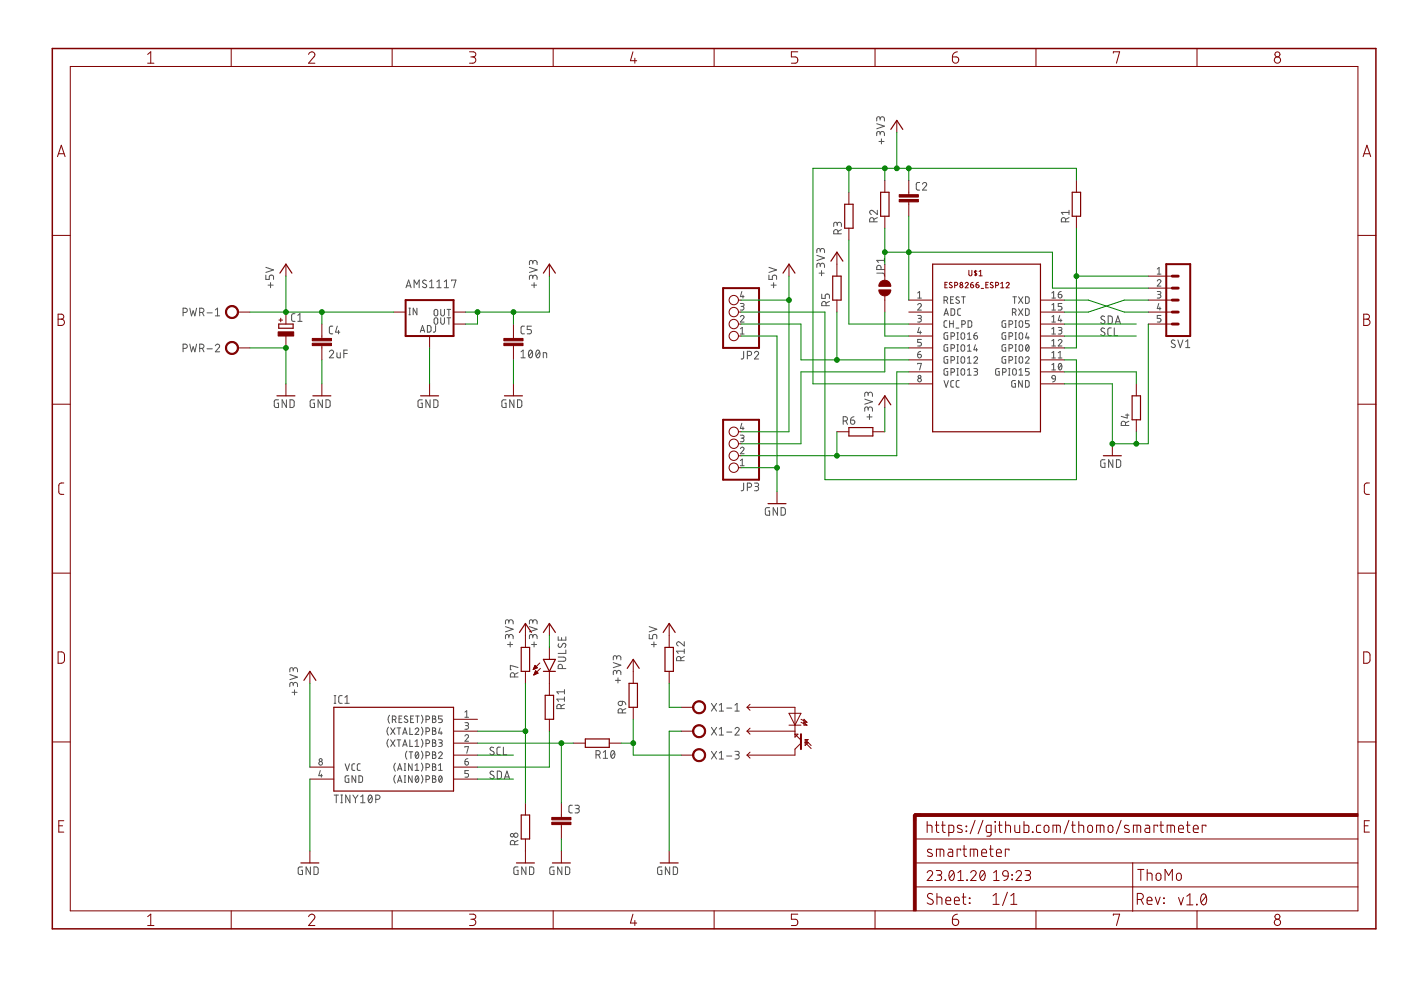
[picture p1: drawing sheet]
<svg xmlns="http://www.w3.org/2000/svg" width="297mm" height="210mm" viewBox="0 0 297 210" stroke-linecap="round" stroke-linejoin="round" font-family="sans-serif">
<g fill="none" stroke="#505050" stroke-width=".21">
<path d="M185.9 26.2l1.6 .6-1.6 .5M186.4 30h1M186.6 28.3a.46 .46 0 0 1 .5-.4 .46 .46 0 0 1 .4 .4v.5M186.6 28.6v-.4a.36 .36 0 0 0-.4-.3 .36 .36 0 0 0-.3 .3v.6M186.6 25.2a.46 .46 0 0 1 .5-.5 .46 .46 0 0 1 .4 .5v.5M186.6 25.5v-.4a.36 .36 0 0 0-.4-.4 .36 .36 0 0 0-.3 .4v.6M186.9 29.4v1.1M195 38.7h-.5l-.2 .4v1l.2 .2h.5M195.6 39.1a.44 .44 0 0 1 .6-.4 .44 .44 0 0 1 .1 .7l-.7 .9h.9M56.4 58.3v.9h.7v-.5a.46 .46 0 0 1 .4-.4 .46 .46 0 0 1 .5 .4v.5M56.4 56.7l1.6 .5-1.6 .6M57.4 59.9v1.1"/>
<path d="M90.4 59.5l-.4-.1-.4 .3 .1 .3 .6 .3a.38 .38 0 0 1 .1 .5 .38 .38 0 0 1-.5 .2l-.3-.2M91.1 59.7l.4-.3v1.6M92.6 59.7l.5-.3v1.6M94.2 59.7l.5-.3v1.6M95.8 59.6v-.2h.9l-.5 1.6M112.2 56.7l1.7 .5-1.7 .6M113 58.8a.46 .46 0 0 1 .4-.5 .46 .46 0 0 1 .5 .5v.4M113 59.1v-.4a.36 .36 0 0 0-.4-.4 .36 .36 0 0 0-.4 .4v.5M113 55.7a.46 .46 0 0 1 .4-.5 .46 .46 0 0 1 .5 .5v.4M113 55.9v-.3a.36 .36 0 0 0-.4-.4 .36 .36 0 0 0-.4 .4v.5M113.2 59.9v1.1M163 58.3v.9h.7v-.5a.47 .47 0 0 1 .5-.4 .47 .47 0 0 1 .5 .4v.5"/>
<path d="M163 56.7l1.7 .5-1.7 .6M164 59.9v1.1M173.2 54.1l1.6 .6-1.6 .5M173.7 57.9h1M173.9 56.3a.46 .46 0 0 1 .5-.5 .46 .46 0 0 1 .4 .5v.4M173.9 56.5v-.3a.36 .36 0 0 0-.4-.4 .36 .36 0 0 0-.3 .4v.5M173.9 53.1a.46 .46 0 0 1 .5-.4 .46 .46 0 0 1 .4 .4v.5M173.9 53.4v-.4a.36 .36 0 0 0-.4-.3 .36 .36 0 0 0-.3 .3v.6M174.2 57.4v1.1M177.5 47.6a.44 .44 0 0 1 .4-.5 .44 .44 0 0 1 .5 .5v.4M177.5 47.8v-.3a.37 .37 0 0 0-.4-.4 .37 .37 0 0 0-.3 .4v.5M177.7 49.6v-.5a.46 .46 0 0 0-.5-.4 .46 .46 0 0 0-.4 .4v.5h1.6"/>
<path d="M178.4 48.7l-.7 .3M185.3 47v-.4a.46 .46 0 0 0-.5-.5 .46 .46 0 0 0-.4 .5v.4h1.6M185.9 57.9l1.4 .1 .2 .1v.4M186 44.6v.9l-.9-.8a.45 .45 0 0 0-.7 .1 .45 .45 0 0 0 .3 .7M186 46.1l-.7 .4M186.8 57.1v-.4a.46 .46 0 0 0-.5-.5 .46 .46 0 0 0-.4 .5v.4h1.6M187.5 54.8v.8M187.5 55.2h-1.6l.3 .4M225.9 47v-.4a.46 .46 0 0 0-.4-.5 .46 .46 0 0 0-.5 .5v.4h1.7M226.7 46.1l-.8 .4M226.7 45h-1.7l.4 .5M226.7 44.6v.9"/>
<path d="M245.4 59.6a.38 .38 0 0 1 .5-.3 .38 .38 0 0 1 .1 .6l-.6 .8h.7M245.4 57l.3-.3v1.4M245.4 58.1h.7M38.8 66.3h.5a.46 .46 0 0 0 .4-.5 .46 .46 0 0 0-.4-.5h-.5v1.7M38.8 73.9h.5a.46 .46 0 0 0 .4-.5 .46 .46 0 0 0-.4-.4h-.5v1.6M40.2 65.3l.4 1.7 .4-1.1 .3 1.1 .4-1.7M40.2 73l.4 1.6 .4-1.1 .3 1.1 .4-1.6M42.3 66.3h.5a.46 .46 0 0 0 .4-.5 .46 .46 0 0 0-.4-.5h-.5v1.7M42.3 73.9h.5a.46 .46 0 0 0 .4-.5 .46 .46 0 0 0-.4-.4h-.5v1.6M42.9 66.3l.3 .7M42.9 73.9l.3 .7M43.9 66.3h1.1"/>
<path d="M43.9 74h1.1M45.7 73.3a.45 .45 0 0 1 .6-.3 .45 .45 0 0 1 .1 .7l-.7 .9h.9M45.7 65.7l.4-.4v1.7M45.7 67h.9M56.8 60.5h1.1M62.5 66.5h-.4l-.3 .4 .1 1 .2 .2h.4M63.1 68.1h1M63.1 66.9l.5-.4v1.6M69.8 74.6a.44 .44 0 0 1 .7-.3 .44 .44 0 0 1 .1 .7l-.8 .9h.9M70.5 69.2h-.4l-.3 .3v1l.3 .3h.4M71.4 74.8l.1 .9 .2 .2h.5v-1.1M71.5 69.2l-.4 1.2h1"/>
<path d="M71.8 70.1v.7M72.9 75h.7M73.6 74.2h-.7v1.7M86.1 61l.5-1.6 .6 1.6M86.2 60.6h.8M86.7 65.3h.3M86.7 66.7h.3M86.9 65.3v1.4M87.8 61v-1.6l.5 .9 .6-.9v1.6M88.4 65.3v1.4l-.8-1.4v1.4M89.1 70.4l.5-1.4 .4 1.4M89.2 70.1h.7"/>
<path d="M90.6 69h.5l.3 .3v.7l-.3 .4h-.5zM91.1 61h.9M92.2 67.5h.5l.1 .9a.39 .39 0 0 1-.4 .4 .39 .39 0 0 1-.4-.4zM92.2 65.7h.5l.1 .9a.39 .39 0 0 1-.4 .4 .39 .39 0 0 1-.4-.4zM92.4 69l-.1 1.2-.4 .2M92.6 61h.9M93.5 67.4v1a.39 .39 0 0 0 .3 .4 .39 .39 0 0 0 .4-.4v-1M93.5 65.6v1a.39 .39 0 0 0 .3 .4 .39 .39 0 0 0 .4-.4v-1M94.2 61h.9M94.8 67.4h.7M94.8 65.6h.7M95.2 65.6v1.4"/>
<path d="M95.2 67.4v1.4M110.5 75.9h.9M110.5 74.6l.4-.4v1.7M111.2 69.2h-.5l-.2 .3v1l.2 .3h.5M112.2 74.3l.3-.1a.97 .97 0 0 1 0 1.7 1.02 1.02 0 0 1-.3-1.6zM112.7 69.2h-.9v.7h.5a.46 .46 0 0 1 .4 .4 .46 .46 0 0 1-.4 .5h-.5M112.7 60.5h1.1M112.8 74.6l-.7 .9M113.8 74.3l.2-.1a.97 .97 0 0 1 0 1.7 1.02 1.02 0 0 1-.2-1.6zM114.4 74.6l-.7 .9M115.2 75.9v-1.1l.7 .1v1M157 67.2a.38 .38 0 0 1 .5-.3 .38 .38 0 0 1 .1 .6l-.6 .8h.8"/>
<path d="M157 64.3l.6 .1 .2 .2-.2 .3-.5 .1M157 70.8h.8M157 69.7l.4-.3v1.4M157.3 61.8l-.3 1.1h.8M157.4 65a.39 .39 0 0 1 .4 .4 .39 .39 0 0 1-.4 .3h-.4M157.5 62.6v.6M157.7 74.5l-.1 1.4-.1 .2h-.4M158.5 75.4h.4a.46 .46 0 0 0 .5-.5 .46 .46 0 0 0-.5-.4h-.4v1.6M160 74.8a.44 .44 0 0 1 .6-.3 .44 .44 0 0 1 .1 .7l-.7 .9h.8M163.5 60.5h1.1M174.2 62.4v.9h.8v-.6a.45 .45 0 0 1 .4-.4 .45 .45 0 0 1 .5 .4v.6M175.1 64.8v-.4a.46 .46 0 0 0-.4-.5 .46 .46 0 0 0-.5 .5v.4h1.7"/>
<path d="M175.9 63.9l-.8 .4M194.6 64.6a.39 .39 0 0 1 .5-.2 .39 .39 0 0 1 .1 .6l-.6 .7h.7M194.6 66.9h.6l.1 .2-.1 .4h-.5M194.6 75.1h.4a.39 .39 0 0 1 .3 .5 .39 .39 0 0 1-.4 .3 .39 .39 0 0 1-.3-.4zM194.6 63.2h.7M194.6 62.1l.4-.3v1.4M194.6 77.2v-.2h.7l-.3 1.4M194.9 69.4l-.3 1.1h.7M195 67.5a.39 .39 0 0 1 .3 .4 .39 .39 0 0 1-.3 .4h-.4M195.1 70.2v.6M195.2 74.5l-.4 .1-.2 .5M195.3 72h-.7v.6h.4a.4 .4 0 0 1 .4 .4 .4 .4 0 0 1-.4 .4h-.4"/>
<path d="M200.2 63.7h.3a.38 .38 0 0 0 .4-.4 .38 .38 0 0 0-.4-.4h-.3v1.4M200.2 66.9l.4-1.4 .5 1.4M200.3 66.5h.7M200.6 63.7l.3 .6M200.8 68h-.5l-.1 .3v.9l.6 .2M200.9 70.5l-.6 .1-.1 .1v.9l.1 .3h.6v-.7h-.2M200.9 73.1h-.6l-.1 .2v.9l.1 .2 .6 .1v-.8h-.2M200.9 75.6h-.4l-.3 .2v.9l.1 .3h.6v-.8h-.2M200.9 78.1h-.4l-.3 .2v.9l.1 .3h.6v-.7h-.2M201.3 68.6h.8M201.3 68v1.4M201.5 63.5h.5"/>
<path d="M201.6 65.5h.6l.2 .2v.9l-.2 .2-.6 .1zM201.6 71.3h.4a.38 .38 0 0 0 .4-.4 .38 .38 0 0 0-.4-.4h-.4v1.4M201.6 73.9h.4a.38 .38 0 0 0 .4-.4 .38 .38 0 0 0-.4-.4h-.4v1.4M201.6 76.4h.4a.39 .39 0 0 0 .4-.4 .39 .39 0 0 0-.4-.4h-.4v1.4M201.6 78.9h.4a.39 .39 0 0 0 .4-.4 .39 .39 0 0 0-.4-.4h-.4v1.4M202.1 68v1.4M202.2 62.9h-.7v1.4h.7M202.7 69.6h.6M202.9 79.5h.3M202.9 78.1h.3M202.9 77h.3M202.9 75.6h.3"/>
<path d="M202.9 74.5h.3M202.9 73.1h.3M202.9 71.9h.3M202.9 70.5h.3M203.1 70.5v1.4M203.1 73.1v1.4M203.1 75.6v1.4M203.1 78.1v1.4M203.3 63l-.4-.1-.2 .3 .1 .2 .5 .3a.35 .35 0 0 1 0 .6 .35 .35 0 0 1-.5-.1l-.2-.1M203.7 65.5h-.5l-.1 .3v.9l.6 .2M203.9 70.7h.5l.1 .8a.39 .39 0 0 1-.4 .4 .39 .39 0 0 1-.3-.4zM203.9 73.2h.5l.1 .9a.39 .39 0 0 1-.4 .4 .39 .39 0 0 1-.3-.4z"/>
<path d="M203.9 75.7l.2-.1 .3 .1 .1 .9a.39 .39 0 0 1-.4 .4 .39 .39 0 0 1-.3-.4zM203.9 78.3l.2-.2 .3 .2 .1 .9a.39 .39 0 0 1-.4 .3 .39 .39 0 0 1-.3-.3zM203.9 62.9h.8M203.9 68.8h.4a.38 .38 0 0 0 .4-.4 .38 .38 0 0 0-.4-.4h-.4v1.4M204.3 62.9v1.4M205.1 79.5h.8M205.1 77h.8M205.1 74.5h.8M205.1 71.9h.8M205.1 70.8l.4-.3v1.4M205.1 73.4l.4-.3v1.4M205.1 75.9l.4-.3v1.4"/>
<path d="M205.1 78.5l.4-.4v1.4M205.3 68h.5l.2 .2v1l-.2 .2h-.5zM206.5 71.2h.4a.39 .39 0 0 1 .4 .4 .39 .39 0 0 1-.5 .3 .39 .39 0 0 1-.3-.4zM206.5 75.9a.39 .39 0 0 1 .5-.3 .39 .39 0 0 1 .2 .6l-.7 .8h.8M206.5 78.1l.6 .1 .2 .2-.2 .3-.4 .1M206.8 73.1l-.3 1.1h.8M206.9 78.8a.38 .38 0 0 1 .4 .4 .38 .38 0 0 1-.4 .3h-.4M207 73.9v.6M207.1 70.5l-.3 .2-.3 .5M211.9 78.1h-.5l-.3 .2v.9l.2 .3h.6v-.7h-.3M212.6 78.9h.4a.39 .39 0 0 0 .3-.4 .39 .39 0 0 0-.3-.4h-.4v1.4M213.2 75.6h-.4l-.3 .2-.1 .9 .2 .3h.6v-.8h-.2"/>
<path d="M213.2 73.1h-.6l-.1 .2-.1 .9 .2 .2 .6 .1v-.8h-.2M213.2 70.5l-.6 .1-.1 .1-.1 .9 .2 .3h.6v-.7h-.2M213.2 68h-.6l-.1 .2-.1 .9 .2 .3h.6v-.8h-.2M213.8 79.5h.3M213.8 78.1h.3M213.9 76.4h.4a.39 .39 0 0 0 .4-.4 .39 .39 0 0 0-.4-.4h-.4v1.4M213.9 73.9h.4a.38 .38 0 0 0 .4-.4 .38 .38 0 0 0-.4-.4h-.4v1.4M213.9 71.3h.4a.38 .38 0 0 0 .4-.4 .38 .38 0 0 0-.4-.4h-.4v1.4M213.9 68.8h.4a.38 .38 0 0 0 .4-.4 .38 .38 0 0 0-.4-.4h-.4v1.4M214 78.1v1.4M214.7 66.2h.4a.38 .38 0 0 0 .3-.4 .38 .38 0 0 0-.3-.3h-.4v1.4M214.7 62.9h.8"/>
<path d="M214.8 78.3l.3-.2 .2 .2 .2 .9a.39 .39 0 0 1-.4 .3 .39 .39 0 0 1-.4-.3zM215.1 66.2l.3 .7M215.1 62.9v1.4M215.2 77h.3M215.2 75.6h.3M215.2 74.5h.3M215.2 73.1h.3M215.2 71.9h.3M215.2 70.5h.3M215.2 69.4h.3M215.2 68h.3M215.3 68v1.4"/>
<path d="M215.3 70.5v1.4M215.3 73.1v1.4M215.3 75.6v1.4M215.9 65.5l1 1.4M215.9 62.9l1 1.4M216.1 79.5h.7M216.1 78.5l.4-.4v1.4M216.2 75.7l.3-.1 .2 .1 .1 .9a.38 .38 0 0 1-.3 .4 .38 .38 0 0 1-.4-.4zM216.2 73.2h.5l.1 .9a.38 .38 0 0 1-.3 .4 .38 .38 0 0 1-.4-.4zM216.2 70.7h.5l.1 .8a.38 .38 0 0 1-.3 .4 .38 .38 0 0 1-.4-.4zM216.2 68.1h.5l.1 .9a.38 .38 0 0 1-.3 .4 .38 .38 0 0 1-.4-.4zM216.9 65.5l-1 1.4"/>
<path d="M216.9 62.9l-1 1.4M217.4 75.9a.38 .38 0 0 1 .6-.3 .38 .38 0 0 1 .1 .6l-.7 .8h.8M217.4 65.5h.6l.2 .2v.9l-.2 .2-.6 .1zM217.4 62.9h.6l.2 .3v.9l-.2 .2h-.6zM217.6 73.2l.1-.1a.72 .72 0 0 1 .5 .6 .72 .72 0 0 1-.4 .8 .85 .85 0 0 1-.2-1.3zM217.7 70.5l-.3 1.1h.8M218 71.3v.6M218.1 73.4l-.6 .8M218.2 78.1h-.8v.7h.5a.39 .39 0 0 1 .3 .4 .39 .39 0 0 1-.3 .3h-.5M218.2 68h-.8v.6h.5a.4 .4 0 0 1 .3 .4 .4 .4 0 0 1-.3 .4h-.5M223 77.3l.4-.3v1.4M223 62.1l.4-.3v1.4"/>
<path d="M223 64.6l.4-.3v1.4M223 67.2l.4-.3v1.4M223 69.7l.4-.3v1.4M223 72.3l.4-.3v1.4M223 74.8l.4-.3v1.4M223 78.4h.8M223 75.9h.8M223 73.4h.8M223 70.8h.8M223 68.3h.8M223 65.7h.8M223 63.2h.8"/>
<path d="M223.1 79.7h.6l.1 .6h-.7zM224.4 72.3a.38 .38 0 0 1 .5-.3 .38 .38 0 0 1 .1 .6l-.6 .8h.7M224.4 69.4h.6l.1 .3-.1 .3h-.5M224.4 62.4h.4a.4 .4 0 0 1 .4 .5 .4 .4 0 0 1-.5 .3 .4 .4 0 0 1-.3-.4zM224.4 75.9h.7M224.4 74.8l.4-.3v1.4M224.6 77.1a.73 .73 0 0 1 .6 .6 .73 .73 0 0 1-.4 .7 .88 .88 0 0 1-.2-1.3zM224.7 66.9l-.3 1.1h.7M224.8 70a.39 .39 0 0 1 .3 .4 .39 .39 0 0 1-.3 .4h-.4M224.9 67.6v.7M225 61.8l-.4 .1-.2 .5M225.1 77.3l-.6 .8"/>
<path d="M225.1 64.3h-.7v.7h.4a.4 .4 0 0 1 .4 .4 .4 .4 0 0 1-.4 .3h-.4M234.2 67.1l-.2-.1a.38 .38 0 0 0-.5 .2 .38 .38 0 0 0 .1 .5l.5 .2a.44 .44 0 0 1-.1 .7 .44 .44 0 0 1-.6-.2M234.2 69.7l-.2-.1a.38 .38 0 0 0-.5 .1 .38 .38 0 0 0 .1 .5l.5 .3a.44 .44 0 0 1-.1 .7 .44 .44 0 0 1-.6-.3M234.9 67h.7l.2 .3v1l-.2 .3h-.7zM235.6 69.5l-.5 .1-.2 .3v1l.2 .2 .5 .1M236.2 69.5v1.7h.8M236.5 68.6l.5-1.6 .6 1.6M236.6 68.2h.8M245.4 61.8h.6l.1 .2-.1 .4h-.5M245.7 64.3l-.3 1.1h.7M245.7 62.4a.39 .39 0 0 1 .4 .4 .39 .39 0 0 1-.4 .4h-.3M245.9 65.1v.6"/>
<path d="M246.1 66.9h-.7v.6h.4a.4 .4 0 0 1 .4 .4 .4 .4 0 0 1-.4 .4h-.4M249.1 72.2l-.2-.1a.38 .38 0 0 0-.5 .1 .38 .38 0 0 0 .1 .5l.5 .3a.44 .44 0 0 1 0 .7 .44 .44 0 0 1-.7-.2M249.7 72.1l.6 1.6 .5-1.6M251.4 73.7h.9M251.4 72.4l.4-.3v1.6M59.1 84.8h-.7l-.2 .2 .1 1.3 .8 .1v-.9h-.3M60.7 84.8v1.6l-.9-1.6v1.6M61.5 84.8h.6l.3 .2v1.1l-.3 .3h-.6zM66.7 84.8h-.7l-.2 .2 .1 1.3 .8 .1v-.9h-.3M68.3 84.8v1.6l-.9-1.6v1.6M69.1 84.8h.6l.3 .2v1.1l-.3 .3h-.6zM89.5 84.8h-.6l-.3 .2 .1 1.3 .8 .1v-.9h-.2"/>
<path d="M91.2 84.8v1.6l-.9-1.6v1.6M92 84.8h.6l.2 .2v1.1l-.2 .3h-.6zM107.3 84.8h-.7l-.2 .2v1l.2 .4h.7v-.9h-.3M109 84.8v1.6l-.9-1.6v1.6M109.7 84.8h.7l.2 .2v.9l-.2 .5h-.7zM157 95.1a.38 .38 0 0 1 .5-.3 .38 .38 0 0 1 .1 .6l-.6 .8h.8M157 92.3h.6l.2 .2-.2 .4h-.5M157 97.7l.4-.4v1.4M157 98.7h.8M157.3 89.7l-.3 1.1h.8M157.4 92.9a.38 .38 0 0 1 .4 .4 .38 .38 0 0 1-.4 .4h-.4M157.5 90.5v.6"/>
<path d="M178.8 89.3h.4a.46 .46 0 0 0 .5-.5 .46 .46 0 0 0-.5-.5h-.4v1.7M179.3 89.3l.4 .7M180.3 89.1h.6a.45 .45 0 0 1 .3 .5 .45 .45 0 0 1-.4 .4 .45 .45 0 0 1-.5-.5zM181.1 88.3l-.6 .3-.2 .5M183.3 84.6l1.7 .6-1.7 .5M183.8 88.4h1.1M184.1 86.7a.46 .46 0 0 1 .4-.4 .46 .46 0 0 1 .5 .4v.5M184.1 87v-.4a.36 .36 0 0 0-.4-.3 .36 .36 0 0 0-.4 .3v.6M184.1 83.6a.46 .46 0 0 1 .4-.5 .46 .46 0 0 1 .5 .5v.5M184.1 83.9v-.4a.36 .36 0 0 0-.4-.4 .36 .36 0 0 0-.4 .4v.6M184.3 87.9v1M200.2 80.7l.4 1.4 .5-1.4"/>
<path d="M202.2 80.7h-.4l-.2 .3v.9l.2 .2h.4M203.3 80.7h-.4l-.2 .3 .1 .9 .1 .2h.4M215.3 80.7h-.5l-.3 .2v.9l.2 .3h.6v-.8h-.2M216.7 80.7v1.4l-.7-1.4v1.4M217.4 80.7h.6l.2 .2v1l-.2 .2h-.6zM223.8 80.3l-.1 .4-.5 .3M234.3 97.5h-.7l-.2 .2v1l.2 .4h.7v-.9h-.3M235.9 97.5v1.6l-.8-1.6v1.6M236.7 97.5h.6l.3 .2v.9l-.3 .5h-.6zM238.6 90.2v-.5a.46 .46 0 0 0-.4-.4 .46 .46 0 0 0-.5 .4v.5h1.7M238.6 88h.8M239 87.8v.8l-1.3-.3"/>
<path d="M239.4 89.3l-.8 .4M157.7 102.4l-.1 1.4-.5 .3M158.5 103.3h.4a.44 .44 0 0 0 .5-.4 .44 .44 0 0 0-.5-.5h-.4v1.7M160 102.4h.5a.36 .36 0 0 1 .3 .4 .36 .36 0 0 1-.3 .3h-.4M160.4 103.1a.46 .46 0 0 1 .4 .5 .46 .46 0 0 1-.4 .5h-.4M163.2 107.6l-.7 .1-.2 .1v1.1l.2 .3h.7v-.8h-.3M164.8 107.6v1.6l-.9-1.6v1.6M165.6 107.6l.6 .1 .3 .2v.9l-.3 .4h-.6zM107.2 132.9l1.6 .5-1.6 .6M107.6 136.7h1.1M107.9 135a.46 .46 0 0 1 .4-.5 .46 .46 0 0 1 .5 .5v.4M107.9 135.3v-.4a.36 .36 0 0 0-.4-.4 .36 .36 0 0 0-.3 .4v.5"/>
<path d="M107.9 131.8a.46 .46 0 0 1 .4-.4 .46 .46 0 0 1 .5 .4v.5M107.9 132.1v-.3a.36 .36 0 0 0-.4-.4 .36 .36 0 0 0-.3 .4v.5M108.2 136.1v1.1M112.2 132.9l1.7 .5-1.7 .6M112.7 136.7h1.1M113 135a.46 .46 0 0 1 .4-.5 .46 .46 0 0 1 .5 .5v.4M113 135.3v-.4a.36 .36 0 0 0-.4-.4 .36 .36 0 0 0-.4 .4v.5M113 131.8a.46 .46 0 0 1 .4-.4 .46 .46 0 0 1 .5 .4v.5M113 132.1v-.3a.36 .36 0 0 0-.4-.4 .36 .36 0 0 0-.4 .4v.5M113.2 136.1v1.1M118.3 139.3h1.2a.44 .44 0 0 1 .5 .5 .44 .44 0 0 1-.5 .4h-1.2M118.3 135v.7h1.7v-.7"/>
<path d="M118.5 136.5a.41 .41 0 0 0-.1 .6 .41 .41 0 0 0 .6 0l.3-.5a.41 .41 0 0 1 .6-.1 .41 .41 0 0 1 0 .6l-.2 .2M119.1 135.2v.5M120 137.8v.7h-1.7M130.7 139.5a.44 .44 0 0 1 .5-.5 .44 .44 0 0 1 .4 .5v.4M130.7 139.7v-.3a.36 .36 0 0 0-.3-.4 .36 .36 0 0 0-.4 .4v.5M137.6 134.5v.9h.8v-.5a.45 .45 0 0 1 .4-.4 .45 .45 0 0 1 .5 .4v.5M137.6 132.9l1.7 .5-1.7 .6M138.1 136.7h1.1M138.6 136.1v1.1M145.1 136.1v.9l-.9-.8a.44 .44 0 0 0-.7 .1 .44 .44 0 0 0 .3 .7M145.1 139.2l-.7 .4M145.1 138.1h-1.7l.4 .4"/>
<path d="M145.1 137.6v.9M61.4 143l1.7 .6-1.7 .5M61.9 146.8h1.1M62.2 145.1a.46 .46 0 0 1 .4-.4 .46 .46 0 0 1 .5 .4v.5M62.2 145.4v-.4a.36 .36 0 0 0-.4-.3 .36 .36 0 0 0-.4 .3v.6M62.2 142a.46 .46 0 0 1 .4-.4 .46 .46 0 0 1 .5 .4v.5M62.2 142.3v-.4a.36 .36 0 0 0-.4-.3 .36 .36 0 0 0-.4 .3v.6M62.4 146.3v1M70.8 149.1h.4M70.8 147.5h.4M71 147.5v1.6M72.5 147.5h-.4l-.3 .3 .1 1.2 .6 .1"/>
<path d="M73.1 149.1h.9M73.1 147.8l.5-.3v1.6M82.4 154.2l-.4 .8 .4 .9M82.4 156.7l-.4 .9 .4 .8M82.6 151.6l-.3 .9 .3 .9M82.8 154.3l1 1.4M82.8 156.9l1 1.4M83.2 152.6h.4a.38 .38 0 0 0 .4-.4 .38 .38 0 0 0-.4-.4h-.4v1.4M83.7 152.6l.3 .6M83.8 154.3l-1 1.4M83.8 156.9l-1 1.4M84.2 154.3h.8"/>
<path d="M84.2 156.9h.8M84.6 154.3v1.4M84.6 156.9v1.4M84.6 152.4h.5M85.2 151.8h-.6v1.4h.6M85.4 155.7l.5-1.4 .4 1.4M85.4 158.3l.5-1.4 .4 1.4M85.5 155.4h.7M85.5 157.9h.7M86.3 159.3l-.3 .8 .3 .9M86.4 151.9l-.5-.1-.2 .3 .6 .5a.35 .35 0 0 1 .1 .5 .35 .35 0 0 1-.6 0l-.1-.1M86.7 159.4h.8"/>
<path d="M86.9 154.3v1.4h.6M86.9 156.9v1.4h.6M87.1 152.4h.4M87.1 159.4v1.4M87.7 151.8h-.6v1.4h.6M88 154.6a.39 .39 0 0 1 .6-.2 .39 .39 0 0 1 .1 .6l-.7 .7h.8M88 158.3h.8M88 157.2l.4-.3v1.4M88.1 151.8h.8M88.2 159.5l.2-.1a.83 .83 0 0 1 0 1.4 .85 .85 0 0 1-.2-1.3zM88.5 151.8v1.4M88.7 159.7l-.6 .8"/>
<path d="M89.3 154.2l.4 .8-.4 .9M89.3 156.7l.4 .9-.4 .8M89.3 151.6l.4 .9-.4 .9M89.3 159.3l.4 .8-.4 .9M90.3 155.1h.4a.39 .39 0 0 0 .4-.4 .39 .39 0 0 0-.4-.4h-.4v1.4M90.3 157.6h.4a.39 .39 0 0 0 .4-.3 .39 .39 0 0 0-.4-.4h-.4v1.4M90.3 152.6h.4a.38 .38 0 0 0 .4-.4 .38 .38 0 0 0-.4-.4h-.4v1.4M91.7 154.3l.6 .2v.3l-.2 .2a.38 .38 0 0 1 .4 .3 .38 .38 0 0 1-.4 .4h-.4zM91.7 156.9l.6 .1v.4l-.2 .1a.38 .38 0 0 1 .4 .4 .38 .38 0 0 1-.4 .4h-.4zM91.7 151.8l.6 .1v.4l-.2 .1a.39 .39 0 0 1 .4 .4 .39 .39 0 0 1-.4 .4h-.4zM91.7 159.4l.6 .1v.4l-.2 .1a.38 .38 0 0 1 .4 .4 .38 .38 0 0 1-.4 .4h-.4zM91.7 155h.4"/>
<path d="M91.7 157.5h.4M91.7 152.4h.4M93 156.9h.6l.2 .2-.2 .4h-.4M93 159.7a.38 .38 0 0 1 .5-.3 .38 .38 0 0 1 .1 .6l-.6 .8h.8M93.3 154.3l-.3 1.1h.8M93.4 157.5a.38 .38 0 0 1 .4 .4 .38 .38 0 0 1-.4 .4h-.4M93.5 155.1v.6M93.8 151.8h-.8v.6h.5a.4 .4 0 0 1 .3 .4 .4 .4 0 0 1-.3 .4h-.5M98.6 153.2h.6l.1 .3-.1 .3h-.5M98.6 156.1a.38 .38 0 0 1 .5-.3 .38 .38 0 0 1 .1 .6l-.6 .8h.7M98.6 151l.4-.3v1.4M98.6 152.1h.7"/>
<path d="M98.6 158.5v-.2h.7l-.3 1.4M99 153.8a.39 .39 0 0 1 .3 .4 .39 .39 0 0 1-.3 .4h-.4M104.7 158.5l-.6-.1-.2 .4 .1 .2 .6 .4a.41 .41 0 0 1 0 .6 .41 .41 0 0 1-.6-.1l-.1-.1M106.1 158.4h-.5l-.2 .4v1l.2 .2h.5M106.7 158.4v1.6h.7M109.1 143.5v-.4a.46 .46 0 0 0-.4-.5 .46 .46 0 0 0-.5 .5v.4h1.6M109.8 141.5l-1.6-.4v.9h.2M109.8 142.6l-.7 .4M119 150.2v-.4a.44 .44 0 0 0-.5-.5 .44 .44 0 0 0-.4 .5v.4h1.6M119.2 141.8v-.5a.44 .44 0 0 0-.4-.5 .44 .44 0 0 0-.5 .5v.5h1.7M119.7 149.3l-.7 .4M119.7 148.2h-1.6l.3 .5"/>
<path d="M119.7 146.2v.9M119.7 147.8v.9M119.7 146.7h-1.6l.3 .4M127.9 159.5l.5-.3v1.6M129.7 159.3l.2-.1a.97 .97 0 0 1 0 1.6 1.03 1.03 0 0 1-.2-1.5zM130 140.5l1.6 .5-1.6 .6M130.3 159.5l-.7 .9M130.5 144.3h1.1M130.7 142.6a.44 .44 0 0 1 .5-.5 .44 .44 0 0 1 .4 .5v.4M130.7 142.9v-.4a.36 .36 0 0 0-.3-.4 .36 .36 0 0 0-.4 .4v.5M131 143.7v1.1M131.2 148.8l.8-.1v.5a.45 .45 0 0 1-.7 .4 .45 .45 0 0 1-.1-.8z"/>
<path d="M132 151.2v-.5a.44 .44 0 0 0-.5-.5 .44 .44 0 0 0-.4 .5v.5h1.6M132 148.7l.4 .1 .3 .6M132.7 150.2l-.7 .4M144.4 140.1v-.5a.46 .46 0 0 0-.5-.4 .46 .46 0 0 0-.5 .4v.5h1.7M150.8 149.1l1.1 1.7M150.8 154.2l1.1 1.7M150.8 159.3l1.1 1.6M151.9 149.1l-1.1 1.7M151.9 154.2l-1.1 1.7M151.9 159.3l-1.1 1.6M152.5 149.5l.5-.4v1.7M152.5 154.6l.5-.4v1.7"/>
<path d="M152.5 159.7l.5-.4v1.6M152.5 150.8h.9M152.5 155.9h.9M154.1 150.1h1.1M154.1 155.2h1.1M155.8 154.6a.44 .44 0 0 1 .7-.4 .44 .44 0 0 1 .1 .7l-.8 1h.9M155.8 159.3h.6a.36 .36 0 0 1 .3 .4 .36 .36 0 0 1-.3 .3h-.4M155.8 150.8h.9M155.8 149.5l.5-.4v1.7M67.9 163.4l-.3 1.1h.8M68.1 164.1v.7M70.8 168.6h1"/>
<path d="M71.3 168.6v1.6M72.3 168.6h.3M72.3 170.2h.3M72.5 168.6v1.6M73.2 161.9l.4 1.4 .5-1.4M74 164.5h-.6l-.2 .2v.9l.2 .3h.6v-.8h-.3M74.2 168.6v1.6l-.9-1.6v1.6M74.8 168.6l.6 .7M75.2 161.9l-.4 .1-.2 .3v.9l.2 .1h.4M75.4 169.3v.9M75.4 164.5v1.4l-.8-1.4v1.4M75.9 168.6l-.5 .7"/>
<path d="M76.1 164.5h.5l.2 .2 .1 .8-.3 .4h-.5zM76.4 161.9l-.5 .1-.1 .3v.9l.1 .1h.5M76.5 170.2h.9M76.5 168.9l.4-.3v1.6M78.2 168.7l.3-.1a.97 .97 0 0 1 0 1.6 1.02 1.02 0 0 1-.3-1.5zM78.8 168.9l-.7 .9M79.7 169.5h.4a.46 .46 0 0 0 .5-.5 .46 .46 0 0 0-.5-.4h-.4v1.6M83.8 161.8l-.3 .8 .3 .9M83.8 164.3l-.3 .9 .3 .9M84.3 163.3l.5-1.4 .4 1.4M84.3 165.9l.5-1.4 .4 1.4M84.4 163h.7"/>
<path d="M84.4 165.5h.7M85.7 163.3h.3M85.7 161.9h.3M85.7 165.9h.3M85.7 164.5h.3M85.9 161.9v1.4M85.9 164.5v1.4M87.4 161.9v1.4l-.8-1.4v1.4M87.4 164.5v1.4l-.8-1.4v1.4M88 162.3l.4-.4v1.4M88 163.3h.8M88.2 164.6l.2-.1a.83 .83 0 0 1 0 1.4 .85 .85 0 0 1-.2-1.3z"/>
<path d="M88.7 164.8l-.6 .8M89.3 161.8l.4 .8-.4 .9M89.3 164.3l.4 .9-.4 .9M90.3 160.2h.4a.39 .39 0 0 0 .4-.4 .39 .39 0 0 0-.4-.4h-.4v1.4M90.3 162.7h.4a.39 .39 0 0 0 .4-.4 .39 .39 0 0 0-.4-.4h-.4v1.4M90.3 165.3h.4a.39 .39 0 0 0 .4-.4 .39 .39 0 0 0-.4-.4h-.4v1.4M91.7 161.9l.6 .2v.4l-.2 .1a.38 .38 0 0 1 .4 .4 .38 .38 0 0 1-.4 .3h-.4zM91.7 164.5l.6 .1v.4l-.2 .1a.38 .38 0 0 1 .4 .4 .38 .38 0 0 1-.4 .4h-.4zM91.7 160h.4M91.7 162.6h.4M91.7 165.1h.4M93 163.3h.8"/>
<path d="M93 162.3l.4-.4v1.4M93.2 164.6l.1-.1a.72 .72 0 0 1 .5 .7 .72 .72 0 0 1-.4 .7 .85 .85 0 0 1-.2-1.3zM93.7 164.8l-.6 .8M98.6 161.5h.4a.39 .39 0 0 1 .3 .4 .39 .39 0 0 1-.4 .3 .39 .39 0 0 1-.3-.4zM99.2 160.8l-.5 .3-.1 .4M99.3 163.4h-.7v.6h.4a.4 .4 0 0 1 .3 .4 .4 .4 0 0 1-.3 .4h-.4M104.7 163.6l-.6-.1-.2 .4 .1 .2 .6 .3a.41 .41 0 0 1 0 .7 .41 .41 0 0 1-.6-.1l-.1-.1M105.4 163.5h.6l.3 .3v1l-.3 .3h-.6zM107 165.1l.5-1.6 .5 1.6M107.1 164.7h.8M109.1 179.1v-.5a.46 .46 0 0 0-.4-.4 .46 .46 0 0 0-.5 .4v.5h1.6M109.8 178.2l-.7 .3"/>
<path d="M121.3 170.7l-.5 .1-.2 .3v1l.2 .2 .5 .1M121.9 170.7h.6a.36 .36 0 0 1 .3 .4 .36 .36 0 0 1-.3 .3h-.4M122.4 171.4a.46 .46 0 0 1 .4 .5 .46 .46 0 0 1-.4 .5h-.5M126.4 160h.4a.44 .44 0 0 0 .5-.4 .44 .44 0 0 0-.5-.4h-.4v1.6M126.9 160l.4 .8M127.9 160.8h.9M152.5 160.9h.9M154.1 160.3h1.1M156.3 160a.46 .46 0 0 1 .4 .5 .46 .46 0 0 1-.4 .4h-.5M64.1 183.8h-.6l-.3 .2v1.2l.3 .2h.6v-.9h-.2M65.8 183.8v1.6l-.9-1.6v1.6M66.6 183.8h.6l.2 .3v1l-.2 .3h-.6z"/>
<path d="M109.8 183.8h-.6l-.2 .2-.1 1.1 .3 .3h.6v-.9h-.2M111.5 183.8v1.6l-.9-1.6v1.6M112.3 183.8h.6l.2 .3 .1 .9-.3 .4h-.6zM117.5 183.8h-.7l-.2 .2v1.1l.2 .3h.7v-.9h-.3M119.1 183.8v1.6l-.9-1.6v1.6M119.9 183.8h.6l.3 .3v.9l-.3 .4h-.6zM140.3 183.8h-.7l-.2 .2v1.1l.2 .3h.7v-.9h-.3M142 183.8v1.6l-.9-1.6v1.6M142.7 183.8h.7l.2 .3 .1 .9-.3 .4h-.7z"/>
<circle cx="195" cy="79.9" r=".31"/>
<circle cx="195" cy="80.6" r=".39"/>
<circle cx="68" cy="161.1" r=".31"/>
<circle cx="68" cy="161.8" r=".39"/>
<circle cx="108.6" cy="177.1" r=".36"/>
<circle cx="109.4" cy="177.1" r=".45"/>
</g>
<g fill="none" stroke="#800000" stroke-width=".21">
<path d="M14.9 14.1h273v179h-273zM31.3 11.5l.7-.5v2.4M31.3 13.4h1.3M49 10.3v3.8M65.4 11.5a.65 .65 0 0 1 .9-.5 .65 .65 0 0 1 .2 1.1l-1.1 1.3h1.4M83.1 10.3v3.8M99.5 11h.9a.54 .54 0 0 1 .5 .5 .54 .54 0 0 1-.5 .6h-.6M100.2 12.1a.67 .67 0 0 1 .7 .6 .67 .67 0 0 1-.7 .7h-.7M117.3 10.3v3.8M134.2 11l-.5 1.9h1.3M134.6 12.3v1.1M151.4 10.3v3.8"/>
<path d="M169.1 11h-1.3v1.1h.8a.68 .68 0 0 1 .6 .6 .68 .68 0 0 1-.6 .7h-.8M185.5 10.3v3.8M201.9 12.1h.8a.67 .67 0 0 1 .6 .7 .67 .67 0 0 1-.7 .6 .67 .67 0 0 1-.7-.7zM203 11l-.8 .3-.3 .8M219.6 10.3v3.8M236.1 11.3v-.3h1.3l-.7 2.4M253.8 10.3v3.8M12.2 33.2l.8-2.4 .8 2.4M12.4 32.6h1.2M187.6 38.2v2.6M190.1 25.5v2.6M192.7 38.2v3.1"/>
<path d="M228.2 38.2v2.6M289 33.2l.8-2.4 .8 2.4M289.2 32.6h1.2M11.1 49.9h3.8M60.6 56v2.5M116.5 56v2.5M167.3 56v2.5M177.4 53.5v5M180 40.8v2.5M180 48.4v2.5M187.6 45.8v2.6M187.6 56v3.4"/>
<path d="M192.7 42.8v3M200.9 59.9h-.6v1.1h.6M201.8 60l-.4-.1-.1 .2 .5 .4a.3 .3 0 0 1 0 .5 .3 .3 0 0 1-.4 0l-.1-.1M205.4 57.3v1l.3 .2 .3-.2 .1-1M206.3 59.9a.51 .51 0 0 0-.5 .5M206.8 57.3v1.2M207.1 57.5l-.3-.1-.2 .2 .5 .5v.2h-.5M207.5 59.9a.51 .51 0 0 0-.6 .5M207.6 57.6l.3-.3v1.2M207.6 58.5h.6M209.5 59.9h-.5v1.1h.5M210.5 60l-.4-.1-.1 .2 .5 .4a.32 .32 0 0 1-.1 .5 .32 .32 0 0 1-.5-.1"/>
<path d="M228.2 45.8v2.6M243.5 58.5h5M287.9 49.9h3.8M12.3 66.6h.7a.53 .53 0 0 1 .5 .5 .53 .53 0 0 1-.5 .6 .67 .67 0 0 1 .7 .6 .67 .67 0 0 1-.7 .7h-.7zM12.3 67.7h.7M50.5 73.8h2.5M50.5 66.2h2.5M59.1 67.9h.8M59.5 67.5v.7M60.6 66.2v2.5M60.6 71.2v2.6M68.2 68.7v3.1"/>
<path d="M68.2 73.3v3M83.5 66.2h2.5M91.1 71.2v2.6M96.2 68.7h2.5M96.2 66.2h2.5M108.9 68.7v3.1M108.9 73.3v3M156.5 71.2h.6M156.5 68.7h.6M156.5 66.2h.6M156.5 63.6h.6M177.4 63.6v2.6"/>
<path d="M187.6 62.7v3.5M192.7 78.8h5M192.7 76.3h5M192.7 73.8h5M192.7 71.2h5M192.7 68.7h5M192.7 66.2h5M192.7 63.6h5M200.3 60.4h.4M202.4 60.5l.6-.1v-.4l-.6-.1v1.1M204.6 60.1a.32 .32 0 0 1 .5-.2 .32 .32 0 0 1 .1 .5l-.6 .6h.7M205.8 60.4h.4a.32 .32 0 0 1 .2 .3 .32 .32 0 0 1-.3 .3 .32 .32 0 0 1-.3-.3z"/>
<path d="M206.9 60.4h.4a.32 .32 0 0 1 .3 .3 .32 .32 0 0 1-.4 .3 .32 .32 0 0 1-.3-.3zM208 61.2h.5M209 60.4h.4M211.1 60.5l.6-.1v-.4l-.6-.1v1.1M212.2 61h.6M212.2 60.1l.3-.2v1.1M213.3 60.1a.32 .32 0 0 1 .5-.2 .32 .32 0 0 1 .1 .5l-.6 .6h.7M220.6 78.8h5.1M220.6 76.3h5.1M220.6 73.8h5.1M220.6 71.2h5.1M220.6 68.7h5.1"/>
<path d="M220.6 66.2h5.1M220.6 63.6h5.1M243.5 68.7h5M243.5 66.2h5M243.5 63.6h5M243.5 61.1h5M289.1 66.6h.7a.53 .53 0 0 1 .5 .5 .53 .53 0 0 1-.5 .6 .67 .67 0 0 1 .7 .6 .67 .67 0 0 1-.7 .7h-.7zM289.1 67.7h.7M11.1 85.7h3.8M60.6 81.4v2.5M68.2 81.4v2.5M91.1 81.4v2.5"/>
<path d="M108.9 81.4v2.5M156.5 99.2h.6M156.5 96.6h.6M156.5 94.1h.6M156.5 91.5h.6M177.4 91.5h2.6M185.1 91.5h2.5M187.6 83.9v2.6M192.7 81.4h5M220.6 81.4h5.1M235.8 94.1v2.5M240.9 81.4v2.5"/>
<path d="M240.9 89v2.5M287.9 85.7h3.8M13.5 102.4l-.8 .1-.2 .5v1.5l.3 .3h.7M164.7 104.2v2.6M290.3 102.4h-.7l-.3 .6 .1 1.6 .2 .2h.7M11.1 121.5h3.8M12.3 138.2h.9l.4 .5v1.5l-.4 .4h-.9zM111.4 132.2v5.1M116.5 132.2v2.5M116.5 137.3v2.5M134.3 139.8v5.1M141.9 132.2v5.1"/>
<path d="M287.9 121.5h3.8M289.1 138.2h.9l.4 .5v1.5l-.4 .4h-.9zM11.1 157.3h3.8M65.7 142.3v2.6M96.2 155h5M96.2 157.6h5M96.2 152.5h5M111.4 142.3v2.6M113.1 141.9h.2M113.1 141.8h.5M113.2 141.6h.6M113.2 143.1h.1"/>
<path d="M113.2 141.5h.7M113.2 143h.3M113.3 141.4h.4M113.3 142.8h.5M113.3 141.3h.3M113.3 142.7h.8M113.4 141.1h.1M113.4 142.6h.5M113.4 141.1l.5 .5-.8 .4zM113.5 142.5h.3M113.5 142.3h.2M113.6 142.2l-.4 .9"/>
<path d="M113.6 142.2l.5 .5-.9 .4M113.6 142.2h.1M114.4 140.6l-1.3 1.4M114.6 141.7l-1.4 1.4M116.5 142.3v5.1M116.5 152.5v2.5M121.6 157.6h2.5M129.2 157.6h2.5M134.3 150v2.5M141.9 142.3v2.6M144.4 150h2.6M144.4 155h2.6"/>
<path d="M158.4 150h10.2v6.3l.6-.6h-.6l1.2 1.2v.7l-1.2 1.2v1.3h-10.2M158.4 150l.6 .6M158.4 155h10.2M158.4 155l.6 .7M159 149.3l-.6 .7M159 154.4l-.6 .6M159 159.5l-.6 .6M167.3 151.2h2.5l-1.2 2.6zM167.3 153.8h2.5M169.8 152.5l1.3 .6M169.8 153.1l1.3 .7M170.7 157.4l1.3 1.3"/>
<path d="M170.7 156.8v1.3l.6-.7h-.6M170.7 156.8l1.3 1.3M170.7 156.8h.6l-.6 .6M171.1 153.1l-.6-.6v1.3h.6M171.1 153.1h-.6l.6 .7M287.9 157.3h3.8M12.5 175.1h.8M13.5 174h-1v2.4h1M65.7 162.6h5.1M65.7 165.2h5.1M96.2 160.1h5M96.2 162.6h5"/>
<path d="M96.2 165.2h5M111.4 170.3v2.5M111.4 177.9v5.1M119 170.3v3M119 174.8v3.1M144.4 160.1h2.6M158.4 160.1l.6 .6M194 177.9h93.9M196.6 175l.9 .1 .1 1.4M196.6 174.2v2.3M198.3 175h.8M198.6 174.2v2.1l.5 .2"/>
<path d="M199.6 175h.8M199.9 174.2v1.9l.1 .3 .4 .1M201.2 176.5h.8l.2-.2v-1l-.2-.3h-.8v2.3M203.9 175.1l-.7-.1-.2 .4 1 .6v.4l-.3 .1-.7-.1M204.4 179.3v2.1l.5 .2M204.8 175.2l.2 .1zM204.8 176.2l.2 .1zM206.7 173.9l-1 2.9M208.4 173.9l-1 2.9M210 179.3l.1 2.1 .5 .2M210.1 176.5h-.8l-.2-.2v-1.1l.2-.2h.8v1.9l-.2 .4h-.7M210.9 174.2l.2 .1z"/>
<path d="M211 175v1.5M211.7 175h.7M211.9 174.2v2.1l.5 .2M213.2 175l.9 .1 .1 1.4M213.2 174.2v2.3M215.2 175v1.3l.3 .2h.7v-1.5M217.1 174.2v2.3h.8l.2-.2v-1.1l-.2-.2h-.8M218.9 176.4l.1 .1zM220.7 175h-.7l-.2 .3 .1 1.1 .8 .1M221.5 175.2l.3-.2 .5 .2 .1 .8a.52 .52 0 0 1-.5 .5 .52 .52 0 0 1-.5-.5zM223.2 176.5v-1.5l1.5 .1 .1 1.4M224 175v1.5"/>
<path d="M226.6 173.9l-1 2.9M227.2 175h.8M227.4 174.2v1.9l.2 .3 .4 .1M228.7 175l1 .1 .1 1.4M228.7 174.2v2.3M230.7 175.2l.5-.2a.92 .92 0 0 1 .2 1.4l-.4 .1-.4-.3zM232.5 176.5v-1.5l1.5 .1 .1 1.4M233.3 175v1.5M235 175.2l.4-.2 .4 .2 .2 .8a.52 .52 0 0 1-.6 .5 .52 .52 0 0 1-.5-.5zM237.7 173.9l-1 2.9M239.3 175.1l-.7-.1-.2 .4 1 .6v.4l-.3 .1-.7-.1M240.3 176.5v-1.5l1.4 .1 .2 1.4"/>
<path d="M241.1 175v1.5M242.8 175h.7l.3 .3v1.2h-.6a.46 .46 0 0 1-.5-.4 .46 .46 0 0 1 .5-.5h.6M245.4 175.2v-.2h-.7v1.5M245.9 175h.8M246.1 174.2v1.9l.2 .3 .4 .1M247.5 176.5v-1.5l1.4 .1 .1 1.4M248.2 175v1.5M249.9 175.7h1a.55 .55 0 0 0-.3-.7 .55 .55 0 0 0-.7 .5l.1 .9 .9 .1M251.5 175h.8M251.8 174.2v2.1l.5 .2M253 175.7h1a.55 .55 0 0 0-.3-.7 .55 .55 0 0 0-.7 .5l.1 .9 .9 .1M255.7 175.2v-.2h-.8v1.5"/>
<path d="M289.3 175.1h.8M290.3 174h-1v2.4h1M31.3 194.4l.7-.6v2.4M31.3 196.2h1.3M49 193.1v3.8M65.4 194.4a.65 .65 0 0 1 1-.5 .65 .65 0 0 1 .1 1l-1.1 1.3h1.4M65.7 180.4v2.6M83.1 193.1v3.8M99.5 193.8h.9a.54 .54 0 0 1 .5 .6 .54 .54 0 0 1-.5 .5h-.6M100.2 194.9a.67 .67 0 0 1 .7 .7 .67 .67 0 0 1-.7 .6h-.7M117.3 193.1v3.8M119 180.4v2.6"/>
<path d="M134.2 193.8l-.5 1.9h1.3M134.6 195.2v1M141.9 180.4v2.6M151.4 193.1v3.8M169.1 193.8h-1.3v1.1h.8a.68 .68 0 0 1 .6 .7 .68 .68 0 0 1-.6 .6h-.8M185.5 193.1v3.8M194 188h93.9M194 183h93.9M196.6 185a.58 .58 0 0 1 .8-.4 .58 .58 0 0 1 .2 .9l-1 1.2h1.1M197.5 180.2l-.7-.1-.2 .4 1 .5v.5l-.2 .1-.8-.1M197.7 189.6a.58 .58 0 0 0-.8-.1 .58 .58 0 0 0 0 .9l.7 .4a.58 .58 0 0 1 .1 .9 .58 .58 0 0 1-.9-.1l-.2-.2M198.5 184.6h.7a.48 .48 0 0 1 .5 .4 .48 .48 0 0 1-.5 .5h-.5"/>
<path d="M198.5 181.6v-1.6l1.5 .1 .1 1.5M198.6 190.2l1 .1 .1 1.4M198.6 189.4v2.3M199.1 185.5a.58 .58 0 0 1 .6 .6 .58 .58 0 0 1-.6 .6h-.6M199.3 180v1.6M200.4 186.6l.1 .1zM200.5 191h1.1a.54 .54 0 0 0-.4-.8 .54 .54 0 0 0-.7 .5l.2 .9 .9 .1M201.1 180l.7 .1 .2 .2v1.3h-.6a.46 .46 0 0 1-.4-.5 .46 .46 0 0 1 .4-.4h.6M201.4 184.7l.2-.1a.86 .86 0 0 1 .7 1.3v.3a.51 .51 0 0 1-.5 .5 .51 .51 0 0 1-.5-.5l-.1-.8zM201.9 194.9h.8a.67 .67 0 0 1 .6 .7 .67 .67 0 0 1-.7 .6 .67 .67 0 0 1-.7-.6zM202.2 185l-.9 1.2M202.4 191h1a.54 .54 0 0 0-.4-.8 .54 .54 0 0 0-.6 .5l.1 .9 .9 .1"/>
<path d="M203 193.8l-.5 .2a.97 .97 0 0 0-.6 .9M203.1 185l.6-.4v2.1M203.1 186.7h1.2M203.7 180.3v-.3h-.8v1.6M204 190.2h.8M204.2 180h.7M204.3 189.4v2.1l.5 .2M205 186.6l.1 .1zM205.5 190.4l.2 .1zM205.5 191.4l.2 .2zM205.7 181.6v-1.6l1.5 .1 .1 1.5M205.8 185a.58 .58 0 0 1 .8-.4 .58 .58 0 0 1 .2 .9l-1 1.2h1.2"/>
<path d="M206.5 180v1.6M208 184.7l.1-.1a.88 .88 0 0 1 .8 1.3l-.1 .3a.51 .51 0 0 1-.5 .5 .51 .51 0 0 1-.5-.5l-.1-.8zM208.1 180.8h1.1a.55 .55 0 0 0-.4-.7 .55 .55 0 0 0-.7 .5l.1 .9 1 .1M208.8 185l-1 1.2M209.8 180h.8M210.5 191.7h1.3M210.5 189.9l.7-.5v2.3M210.7 186.7h1.1M210.7 185l.5-.4v2.1M211.3 180.8h1a.55 .55 0 0 0-.3-.7 .55 .55 0 0 0-.7 .5l.1 .9 .9 .1M212.7 184.8l.4-.2 .5 .2 .2 1-1.1-.2-.1-.3zM213.6 189.2l-1 2.8"/>
<path d="M213.8 185.8l-.3 .6-.7 .3M213.9 180.3v-.3h-.8v1.6M214.3 191.7h1.3M214.3 189.9l.6-.5v2.3M214.5 185.5l.2 .1zM214.5 186.4l.2 .1zM215.4 185a.58 .58 0 0 1 .8-.4 .58 .58 0 0 1 .2 .9l-1 1.2h1.2M217.3 184.6h.7a.48 .48 0 0 1 .5 .4 .48 .48 0 0 1-.5 .5h-.4M217.9 185.5a.58 .58 0 0 1 .6 .6 .58 .58 0 0 1-.6 .6h-.6M219.6 193.1v3.8M236.1 194.1v-.3h1.3l-.7 2.4M240.2 183v10.2"/>
<path d="M241.1 190.7h.7a.65 .65 0 0 0 .6-.6 .65 .65 0 0 0-.6-.7h-.7v2.3M241.2 184.3h1.3M241.9 184.3v2.4M241.9 190.7l.5 1M243.2 191h1a.54 .54 0 0 0-.3-.8 .54 .54 0 0 0-.7 .5l.1 .9 .9 .1M243.2 185.1l1 .1 .1 1.5M243.2 184.3v2.4M244.9 190.2l.5 1.5 .6-1.5M245.2 185.3l.5-.2a.92 .92 0 0 1 .2 1.5l-.4 .1-.4-.4zM246.7 191.4l.1 .2zM246.7 190.4l.1 .1zM247 186.7v-2.4l.8 1.3 .8-1.3v2.4"/>
<path d="M249.6 185.3l.4-.2a.92 .92 0 0 1 .2 1.5l-.3 .1-.5-.4zM249.9 190.3l.5 1.6 .5-1.6M251.6 190l.7-.5v2.4M251.6 191.9h1.3M253.7 191.7l.1 .2zM253.8 193.1v3.8M254.8 189.7a.53 .53 0 0 1 .6-.1 .53 .53 0 0 1 .4 .5 1.34 1.34 0 0 1-.6 1.8 1.4 1.4 0 0 1-.4-2.2zM255.7 190l-1 1.3"/>
<circle cx="270.8" cy="12.7" r=".67"/>
<circle cx="270.8" cy="11.5" r=".54"/>
<circle cx="155.6" cy="63.6" r=".99"/>
<circle cx="155.6" cy="71.2" r=".99"/>
<circle cx="155.6" cy="66.2" r=".99"/>
<circle cx="155.6" cy="68.7" r=".99"/>
<circle cx="203.8" cy="60.1" r=".26"/>
<circle cx="203.8" cy="60.7" r=".33"/>
<circle cx="155.6" cy="99.2" r=".99"/>
<circle cx="155.6" cy="94.1" r=".99"/>
<circle cx="155.6" cy="96.6" r=".99"/>
<circle cx="155.6" cy="91.5" r=".99"/>
<circle cx="270.8" cy="195.6" r=".67"/>
<circle cx="270.8" cy="194.4" r=".53"/>
</g>
<path d="M247.3 56h5v15.2h-5zM86 63.6h10.2v7.6h-10.2zM153.3 61.1h7.6v12.7h-7.6zM153.3 89h7.6v12.7h-7.6zM169.8 155.7v3.1" fill="none" stroke="#800000" stroke-width=".42"/>
<g fill="#800000" stroke="#800000" stroke-width=".21">
<path d="M193.7 172.8h.5v20.3h-.5z"/>
<path d="M193.9 172.5h94v.6h-94z"/>
<path d="M59 70.4h3.3v.8h-3.3z"/>
<path d="M190.6 42.3h4.1v.5h-4.1z"/>
<path d="M190.6 41.3h4.1v.5h-4.1z"/>
<path d="M117 174.3h4.1v.5h-4.1z"/>
<path d="M117 173.3h4.1v.5h-4.1z"/>
<path d="M66.2 72.8h4.1v.5h-4.1z"/>
<path d="M66.2 71.8h4.1v.5h-4.1z"/>
<path d="M106.8 72.8h4.1v.5h-4.1z"/>
<path d="M106.8 71.8h4.1v.5h-4.1z"/>
</g>
<path d="M248.5 58.5h1.3M248.5 63.6h1.3M248.5 61.1h1.3M248.5 68.7h1.3M248.5 66.2h1.3M195.2 172.8h-1.2v1.3" fill="none" stroke="#800000" stroke-width=".61"/>
<path d="M11.1 10.3h280.6v186.6h-280.6z" fill="none" stroke="#800000" stroke-width=".32"/>
<g fill="none" stroke="#800000" stroke-width=".25">
<path d="M188.9 27.4l1.2-1.9 1.3 1.9M59.4 57.9l1.2-1.9 1.3 1.9M115.2 57.9l1.3-1.9 1.3 1.9M166 57.9l1.3-1.9 1.3 1.9M176.2 55.4l1.2-1.9 1.3 1.9M176.6 58.5h1.7v5.1h-1.7zM179.1 43.3h1.8v5.1h-1.8zM186.7 40.8h1.8v5h-1.8zM197.7 56h22.9v35.5h-22.9zM227.3 40.8h1.8v5h-1.8zM59.1 68.7h3v.9h-3zM58.7 83.9h3.8"/>
<path d="M66.3 83.9h3.8M89.2 83.9h3.8M107 83.9h3.8M180 90.7h5.1v1.7h-5.1zM186.3 85.8l1.3-1.9 1.3 1.9M233.9 96.6h3.8M240 83.9h1.8v5.1h-1.8zM162.8 106.8h3.8M110.1 134.1l1.3-1.9 1.3 1.9M110.5 137.3h1.8v5h-1.8zM115.2 134.1l1.3-1.9 1.3 1.9M115.2 139.8h2.6l-1.3 2.5z"/>
<path d="M140.6 134.1l1.3-1.9 1.3 1.9M141 137.3h1.8v5h-1.8zM64.4 144.3l1.3-2 1.3 2M70.8 150h25.4v17.7h-25.4zM115.2 142.3h2.6M115.6 147.4h1.8v5.1h-1.8zM124.1 156.7h5.1v1.8h-5.1zM133 141.7l1.3-1.9 1.2 1.9M133.4 144.9h1.7v5.1h-1.7zM110.5 172.8h1.8v5.1h-1.8zM63.8 183h3.8M109.5 183h3.8"/>
<path d="M117.1 183h3.8M140 183h3.8"/>
</g>
<g fill="#800000" stroke="#800000" stroke-width=".21">
<path d="M48.2 65.2a1.4 1.4 0 0 1 2.2 .2 1.4 1.4 0 0 1-.8 2.1 1.4 1.4 0 0 1-1.8-1.3h.2a1.14 1.14 0 0 1 1.7-1 1.14 1.14 0 0 1 .2 1.9 1.14 1.14 0 0 1-1.8-.7l-.1-.2h-.2z" fill-rule="evenodd"/>
<path d="M48.2 72.8a1.4 1.4 0 0 1 2.2 .3 1.4 1.4 0 0 1-.8 2 1.4 1.4 0 0 1-1.8-1.3h.2a1.14 1.14 0 0 1 1.7-1 1.14 1.14 0 0 1 .2 2 1.14 1.14 0 0 1-1.8-.7l-.1-.3h-.2z" fill-rule="evenodd"/>
<path d="M186.7 59.7a1.29 1.29 0 0 1 1.4-.2 1.29 1.29 0 0 1 .8 1.2h-2.6l.1-.5z" fill-rule="evenodd"/>
<path d="M186.3 61.5h2.6a1.27 1.27 0 0 1-1.3 1.2 1.27 1.27 0 0 1-1.3-1.2z" fill-rule="evenodd"/>
<path d="M147.2 149a1.4 1.4 0 0 1 2.2 .2 1.4 1.4 0 0 1-.8 2.1 1.4 1.4 0 0 1-1.8-1.3h.3a1.14 1.14 0 0 1 1.6-1.1 1.14 1.14 0 0 1 .3 1.9 1.14 1.14 0 0 1-1.9-.6v-.2h-.3z" fill-rule="evenodd"/>
<path d="M147.2 154.1a1.4 1.4 0 0 1 2.2 .2 1.4 1.4 0 0 1-.8 2.1 1.4 1.4 0 0 1-1.8-1.4h.3a1.14 1.14 0 0 1 1.6-1 1.14 1.14 0 0 1 .3 1.9 1.14 1.14 0 0 1-1.9-.6v-.3h-.3z" fill-rule="evenodd"/>
<path d="M147.2 159.2a1.4 1.4 0 0 1 2.2 .2 1.4 1.4 0 0 1-.8 2.1 1.4 1.4 0 0 1-1.8-1.4h.3a1.14 1.14 0 0 1 1.6-1 1.14 1.14 0 0 1 .3 1.9 1.14 1.14 0 0 1-1.9-.6v-.3h-.3z" fill-rule="evenodd"/>
</g>
<g fill="none" stroke="#008000" stroke-width=".21">
<path d="M180 35.7v5.1M187.6 35.7v2.5M190.1 28.1v7.6M192.7 35.7v2.5M228.2 38.2v-2.5h-55.8v45.7h20.3M60.6 58.5v7.7M116.5 58.5v7.7h-17.8M167.3 58.5v33h-10.2M180 50.9v17.8h12.7M187.6 48.4v7.6M187.6 53.5h35.5v7.6h20.4M192.7 45.8v17.8"/>
<path d="M228.2 48.4v25.4h-2.5M228.2 58.5h15.3M53 66.2h30.5M53 73.8h7.6v7.6M68.2 66.2v2.5M68.2 76.3v5.1M91.1 73.8v7.6M101.2 66.2v2.5h-2.5M108.9 66.2v2.5M108.9 76.3v5.1M157.1 66.2h17.8v35.5h53.3v-25.4h-2.5M157.1 63.6h10.2"/>
<path d="M157.1 71.2h7.6v33M157.1 68.7h12.7v7.6h22.9M177.4 66.2v10.1M187.6 66.2v5h5.1M192.7 73.8h-5.1v5h-17.8v15.3h-12.7M192.7 78.8h-2.6v17.8h-33M225.7 63.6h5.1l7.6 2.6h5.1M225.7 78.8h15.2v2.6M225.7 71.2h15.2M225.7 68.7h15.2M243.5 63.6h-5.1l-7.6 2.6h-5.1M243.5 68.7v25.4h-7.7v-12.7h-10.1"/>
<path d="M157.1 99.2h7.6M177.4 91.5v5.1M187.6 86.5v5M240.9 91.5v2.6M116.5 134.7v2.6M65.7 144.9v17.7M101.2 155h10.2M101.2 157.6h20.4M111.4 144.9v25.4M116.5 155v7.6h-15.3M119 157.6v12.7M131.7 157.6h2.6"/>
<path d="M134.3 152.5v7.6h10.1M141.9 144.9v5.1h2.5M144.4 155h-2.5v25.4M65.7 165.2v15.2M101.2 160.1h7.7M101.2 165.2h7.7M119 177.9v2.5"/>
</g>
<g fill="#008000" stroke="#008000" stroke-width=".21">
<circle cx="60.6" cy="66.2" r=".51"/>
<circle cx="68.2" cy="66.2" r=".51"/>
<circle cx="167.3" cy="63.6" r=".51"/>
<circle cx="60.6" cy="73.8" r=".51"/>
<circle cx="235.8" cy="94.1" r=".51"/>
<circle cx="240.9" cy="94.1" r=".51"/>
<circle cx="164.7" cy="99.2" r=".51"/>
<circle cx="101.2" cy="66.2" r=".51"/>
<circle cx="108.9" cy="66.2" r=".51"/>
<circle cx="190.1" cy="35.7" r=".51"/>
<circle cx="192.7" cy="35.7" r=".51"/>
<circle cx="187.6" cy="35.7" r=".51"/>
<circle cx="180" cy="35.7" r=".51"/>
<circle cx="228.2" cy="58.5" r=".51"/>
<circle cx="192.7" cy="53.5" r=".51"/>
<circle cx="187.6" cy="53.5" r=".51"/>
<circle cx="177.4" cy="76.3" r=".51"/>
<circle cx="177.4" cy="96.6" r=".51"/>
<circle cx="119" cy="157.6" r=".51"/>
<circle cx="111.4" cy="155" r=".51"/>
<circle cx="134.3" cy="157.6" r=".51"/>
</g>
</svg>
